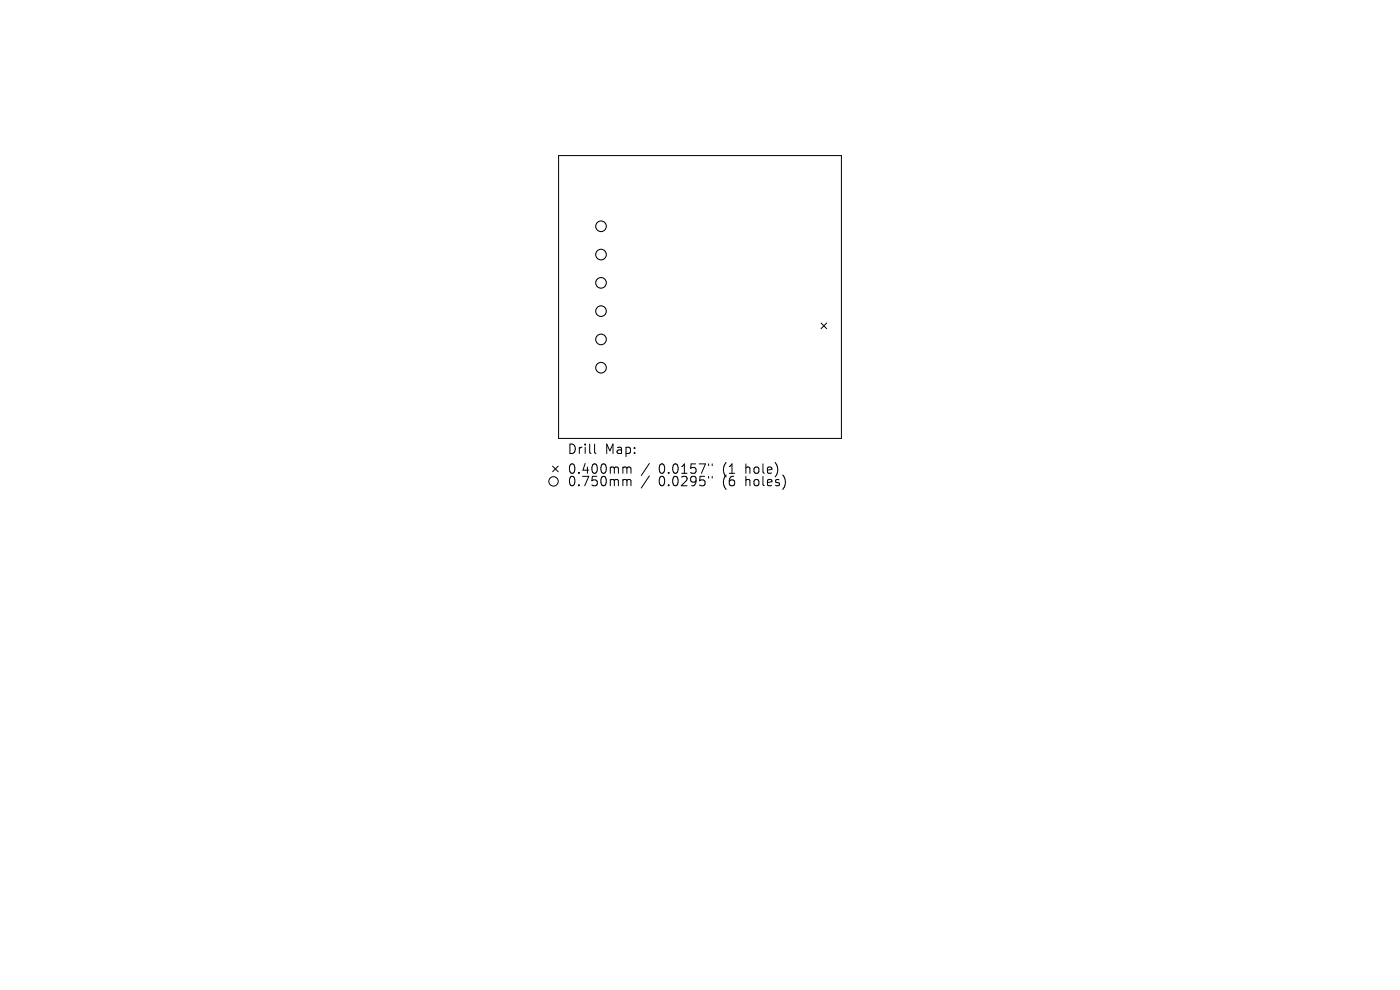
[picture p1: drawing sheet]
<svg xmlns="http://www.w3.org/2000/svg" width="297mm" height="210mm" viewBox="0 0 297 210" stroke-linecap="round" stroke-linejoin="round" font-family="sans-serif">
<defs><g id="words">
<g font-size="2.8">
<text x="120.4" y="96.5">Drill</text>
<text x="120.4" y="100.7">0.400mm</text>
<text x="128.3" y="96.5">Map:</text>
<text x="139.7" y="100.7">0.0157&quot;</text>
<text x="153.3" y="100.7">(1</text>
<text x="158.2" y="100.7">hole)</text>
<text x="120.4" y="103.4">0.750mm</text>
<text x="139.7" y="103.4">0.0295&quot;</text>
<text x="153.3" y="103.4">(6</text>
<text x="158.2" y="103.4">holes)</text>
</g>
</g></defs>
<g fill="none" stroke="#000" stroke-width=".21">
<path d="M118.5 33h60v60h-60zM174.2 68.5l1.2 1.2M175.4 68.5l-1.2 1.2M117.2 98.9l1.2 1.2M118.4 98.9l-1.2 1.2M126.1 94.2v1.7l.3 .3M132.7 99.1l.3 .3M133 99.4v1M133 99.4l.3-.3 .5 .1 .1 1.2M137.8 98.3l-1.8 2.6M150.3 98.4v.4M151.1 98.4v.4"/>
<path d="M132.7 101.7l.3 .3M133 102v1M133 102l.3-.3 .5 .1 .1 1.2M137.8 100.9l-1.8 2.6M150.3 101v.4M151.1 101v.4M166.5 101.6v1.3"/>
<circle cx="117.4" cy="102.1" r="1"/>
</g>
<g fill="none" stroke="#000" stroke-width=".23">
<circle cx="127.5" cy="48" r="1.12"/>
<circle cx="127.5" cy="54" r="1.12"/>
<circle cx="127.5" cy="78" r="1.12"/>
<circle cx="127.5" cy="60" r="1.12"/>
<circle cx="127.5" cy="66" r="1.12"/>
<circle cx="127.5" cy="72" r="1.12"/>
</g>
<use href="#words"/>
</svg>
